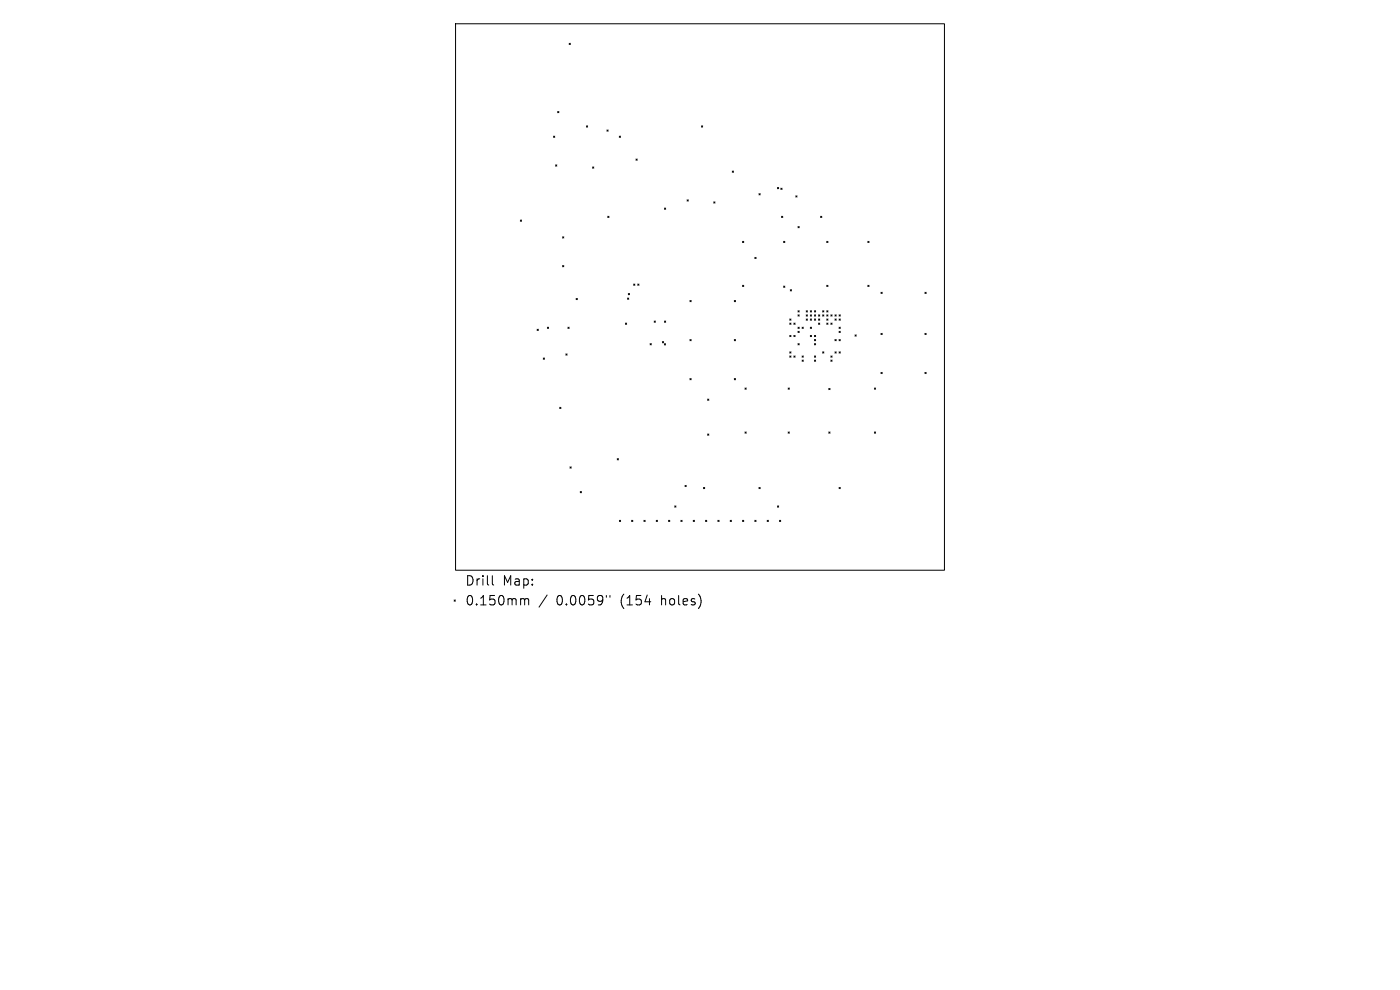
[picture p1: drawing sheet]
<svg xmlns="http://www.w3.org/2000/svg" width="297mm" height="210mm" viewBox="0 0 297 210" stroke-linecap="round" stroke-linejoin="round" font-family="sans-serif">
<defs><g id="words">
<g font-size="2.8">
<text x="98.6" y="124.5">Drill</text>
<text x="106.6" y="124.5">Map:</text>
<text x="98.6" y="128.7">0.150mm</text>
<text x="118" y="128.7">0.0059&quot;</text>
<text x="131.8" y="128.7">(154</text>
<text x="140.5" y="128.7">holes)</text>
</g>
</g></defs>
<g fill="none" stroke="#000" stroke-width=".21">
<path d="M96.6 5h103.8v116h-103.8zM120.7 9.2l.3 .2M121 9.2l-.3 .2M117.4 28.9l.3 .2M117.7 28.9l-.3 .2M117.9 35l.2 .2M118.1 35l-.2 .2M118.3 23.7l.3 .2M118.6 23.7l-.3 .2M124.4 26.7l.3 .3M124.7 26.7l-.3 .3M125.7 35.4l.3 .3"/>
<path d="M126 35.4l-.3 .3M128.8 27.6l.2 .2M129 27.6l-.2 .2M131.4 28.9l.2 .2M131.6 28.9l-.2 .2M134.9 33.7l.3 .3M135.2 33.7l-.3 .3M148.8 26.7l.3 .3M149.1 26.7l-.3 .3M155.3 36.3l.3 .3M155.6 36.3l-.3 .3M164.9 39.8l.3 .2"/>
<path d="M165.2 39.8l-.3 .2M165.7 39.9l.2 .3M165.9 39.9l-.2 .3M110.4 46.7l.2 .2M110.6 46.7l-.2 .2M119.3 50.2l.3 .3M119.3 56.3l.3 .3M119.6 50.2l-.3 .3M119.6 56.3l-.3 .3M128.9 45.9l.3 .2M129.2 45.9l-.3 .2M141 44.1l.2 .3"/>
<path d="M141.2 44.1l-.2 .3M145.8 42.4l.2 .3M146 42.4l-.2 .3M151.4 42.8l.3 .3M151.7 42.8l-.3 .3M157.5 51.2l.3 .3M157.8 51.2l-.3 .3M160.1 54.6l.3 .3M160.4 54.6l-.3 .3M161 41.1l.3 .2M161.3 41.1l-.3 .2M165.8 45.9l.3 .2"/>
<path d="M166.1 45.9l-.3 .2M166.2 51.2l.3 .3M166.5 51.2l-.3 .3M168.8 41.5l.3 .3M169.1 41.5l-.3 .3M169.3 48.1l.2 .2M169.5 48.1l-.2 .2M174.1 45.9l.2 .2M174.3 45.9l-.2 .2M175.4 51.2l.3 .3M175.7 51.2l-.3 .3M184.1 51.2l.3 .3"/>
<path d="M184.4 51.2l-.3 .3M113.9 69.8l.3 .3M114.2 69.8l-.3 .3M115.3 75.9l.2 .3M115.5 75.9l-.2 .3M116.1 69.4l.3 .3M116.4 69.4l-.3 .3M120 75.1l.3 .2M120.3 75.1l-.3 .2M120.5 69.4l.2 .3M120.7 69.4l-.2 .3M122.2 63.3l.3 .3"/>
<path d="M122.5 63.3l-.3 .3M132.7 68.5l.2 .3M132.9 68.5l-.2 .3M133.1 63.2l.3 .3M133.3 62.3l.3 .2M133.4 63.2l-.3 .3M133.6 62.3l-.3 .2M134.4 60.3l.3 .2M134.7 60.3l-.3 .2M135.3 60.3l.3 .2M135.6 60.3l-.3 .2M137.9 72.9l.3 .3"/>
<path d="M138.2 72.9l-.3 .3M138.8 68.1l.2 .3M139 68.1l-.2 .3M140.5 72.5l.3 .2M140.8 72.5l-.3 .2M140.9 72.9l.3 .3M141 68.1l.2 .3M141.2 72.9l-.3 .3M141.2 68.1l-.2 .3M146.4 63.7l.2 .3M146.4 72l.2 .3M146.6 63.7l-.2 .3"/>
<path d="M146.6 72l-.2 .3M155.8 63.7l.2 .3M155.8 72l.2 .3M156 63.7l-.2 .3M156 72l-.2 .3M157.5 60.5l.3 .3M157.8 60.5l-.3 .3M166.2 60.7l.3 .3M166.5 60.7l-.3 .3M167.5 75.5l.3 .3M167.5 67.7l.3 .2M167.5 68.5l.3 .3"/>
<path d="M167.5 71.2l.3 .2M167.5 74.6l.3 .3M167.7 61.5l.2 .2M167.8 74.6l-.3 .3M167.8 68.5l-.3 .3M167.8 67.7l-.3 .2M167.8 71.2l-.3 .2M167.8 75.5l-.3 .3M167.9 61.5l-.2 .2M168.4 68.5l.3 .3M168.4 75.5l.3 .3M168.4 71.2l.3 .2"/>
<path d="M168.7 68.5l-.3 .3M168.7 71.2l-.3 .2M168.7 75.5l-.3 .3M169.3 69.4l.2 .3M169.3 70.3l.2 .2M169.3 72.9l.2 .3M169.3 65.9l.2 .3M169.3 66.8l.2 .3M169.5 72.9l-.2 .3M169.5 66.8l-.2 .3M169.5 65.9l-.2 .3M169.5 69.4l-.2 .3"/>
<path d="M169.5 70.3l-.2 .2M170.2 69.4l.2 .3M170.2 75.5l.2 .3M170.2 76.4l.2 .2M170.4 69.4l-.2 .3M170.4 75.5l-.2 .3M170.4 76.4l-.2 .2M171 67.7l.3 .2M171 65.9l.3 .3M171 66.8l.3 .3M171.3 67.7l-.3 .2M171.3 65.9l-.3 .3"/>
<path d="M171.3 66.8l-.3 .3M171.9 69.4l.3 .3M171.9 71.2l.3 .2M171.9 66.8l.3 .3M171.9 67.7l.3 .2M171.9 65.9l.3 .3M172.2 66.8l-.3 .3M172.2 71.2l-.3 .2M172.2 67.7l-.3 .2M172.2 65.9l-.3 .3M172.2 69.4l-.3 .3M172.8 72.9l.2 .3"/>
<path d="M172.8 76.4l.2 .2M172.8 75.5l.2 .3M172.8 72l.2 .3M172.8 67.7l.2 .2M172.8 66.8l.2 .3M172.8 65.9l.2 .3M172.8 71.2l.2 .2M173 75.5l-.2 .3M173 65.9l-.2 .3M173 66.8l-.2 .3M173 71.2l-.2 .2M173 72.9l-.2 .3"/>
<path d="M173 67.7l-.2 .2M173 72l-.2 .3M173 76.4l-.2 .2M173.6 68.5l.3 .3M173.6 66.8l.3 .3M173.6 67.7l.3 .2M173.9 68.5l-.3 .3M173.9 67.7l-.3 .2M173.9 66.8l-.3 .3M174.5 74.6l.3 .3M174.5 65.9l.3 .3M174.5 66.8l.3 .3"/>
<path d="M174.8 66.8l-.3 .3M174.8 65.9l-.3 .3M174.8 74.6l-.3 .3M175.4 68.5l.3 .3M175.4 66.8l.3 .3M175.4 67.7l.3 .2M175.4 60.5l.3 .3M175.4 65.9l.3 .3M175.7 66.8l-.3 .3M175.7 67.7l-.3 .2M175.7 68.5l-.3 .3M175.7 65.9l-.3 .3"/>
<path d="M175.7 60.5l-.3 .3M176.3 76.4l.2 .2M176.3 75.5l.2 .3M176.3 68.5l.2 .3M176.3 66.8l.2 .3M176.5 76.4l-.2 .2M176.5 66.8l-.2 .3M176.5 68.5l-.2 .3M176.5 75.5l-.2 .3M177.1 74.6l.3 .3M177.1 72l.3 .3M177.1 67.7l.3 .2"/>
<path d="M177.1 66.8l.3 .3M177.4 66.8l-.3 .3M177.4 67.7l-.3 .2M177.4 72l-.3 .3M177.4 74.6l-.3 .3M178 72l.3 .3M178 69.4l.3 .3M178 70.3l.3 .2M178 67.7l.3 .2M178 66.8l.3 .3M178 74.6l.3 .3M178.3 70.3l-.3 .2"/>
<path d="M178.3 74.6l-.3 .3M178.3 67.7l-.3 .2M178.3 66.8l-.3 .3M178.3 69.4l-.3 .3M178.3 72l-.3 .3M181.4 71l.2 .3M181.6 71l-.2 .3M184.1 60.5l.3 .3M184.4 60.5l-.3 .3M186.9 62l.3 .3M186.9 70.7l.3 .3M186.9 79l.3 .3"/>
<path d="M187.2 62l-.3 .3M187.2 70.7l-.3 .3M187.2 79l-.3 .3M196.2 62l.3 .3M196.2 70.7l.3 .3M196.2 79l.3 .3M196.5 62l-.3 .3M196.5 70.7l-.3 .3M196.5 79l-.3 .3M118.7 86.4l.3 .3M119 86.4l-.3 .3M120.9 99l.3 .3"/>
<path d="M121.2 99l-.3 .3M130.9 97.3l.3 .3M131.2 97.3l-.3 .3M146.4 80.3l.2 .3M146.6 80.3l-.2 .3M150.1 84.7l.3 .2M150.1 92.1l.3 .2M150.4 84.7l-.3 .2M150.4 92.1l-.3 .2M155.8 80.3l.2 .3M156 80.3l-.2 .3M158 82.3l.3 .3"/>
<path d="M158 91.6l.3 .3M158.3 82.3l-.3 .3M158.3 91.6l-.3 .3M167.2 82.3l.3 .3M167.2 91.6l.3 .3M167.5 82.3l-.3 .3M167.5 91.6l-.3 .3M175.8 82.4l.3 .3M175.8 91.6l.3 .3M176.1 82.4l-.3 .3M176.1 91.6l-.3 .3M185.5 91.6l.3 .3"/>
<path d="M185.5 82.3l.3 .3M185.8 82.3l-.3 .3M185.8 91.6l-.3 .3M123.1 104.3l.3 .2M123.4 104.3l-.3 .2M131.4 110.4l.3 .2M131.7 110.4l-.3 .2M134 110.4l.3 .2M134.3 110.4l-.3 .2M136.6 110.4l.3 .2M136.9 110.4l-.3 .2M139.2 110.4l.3 .2"/>
<path d="M139.5 110.4l-.3 .2M141.8 110.4l.3 .2M142.1 110.4l-.3 .2M143.1 107.3l.3 .3M143.4 107.3l-.3 .3M144.4 110.4l.3 .2M144.7 110.4l-.3 .2M145.3 103l.3 .2M145.6 103l-.3 .2M147.1 110.4l.2 .2M147.3 110.4l-.2 .2M149.2 103.4l.3 .3"/>
<path d="M149.5 103.4l-.3 .3M149.7 110.4l.2 .2M149.9 110.4l-.2 .2M152.3 110.4l.3 .2M152.6 110.4l-.3 .2M154.9 110.4l.3 .2M155.2 110.4l-.3 .2M157.5 110.4l.3 .2M157.8 110.4l-.3 .2M160.1 110.4l.3 .2M160.4 110.4l-.3 .2M161 103.4l.3 .3"/>
<path d="M161.3 103.4l-.3 .3M162.8 110.4l.2 .2M163 110.4l-.2 .2M164.9 107.3l.3 .3M165.2 107.3l-.3 .3M165.4 110.4l.2 .2M165.6 110.4l-.2 .2M178 103.4l.3 .3M178.3 103.4l-.3 .3M96.3 127.3l.3 .2M96.6 127.3l-.3 .2M104.4 122.1v1.7l.3 .3"/>
<path d="M110.7 127h.3l.3 .3M111.3 127.3l.3-.3 .5 .1 .1 1.2M111.3 127.3v1M116.1 126.2l-1.7 2.6M128.6 126.3v.4M129.4 126.3v.4"/>
</g>
<use href="#words"/>
</svg>
